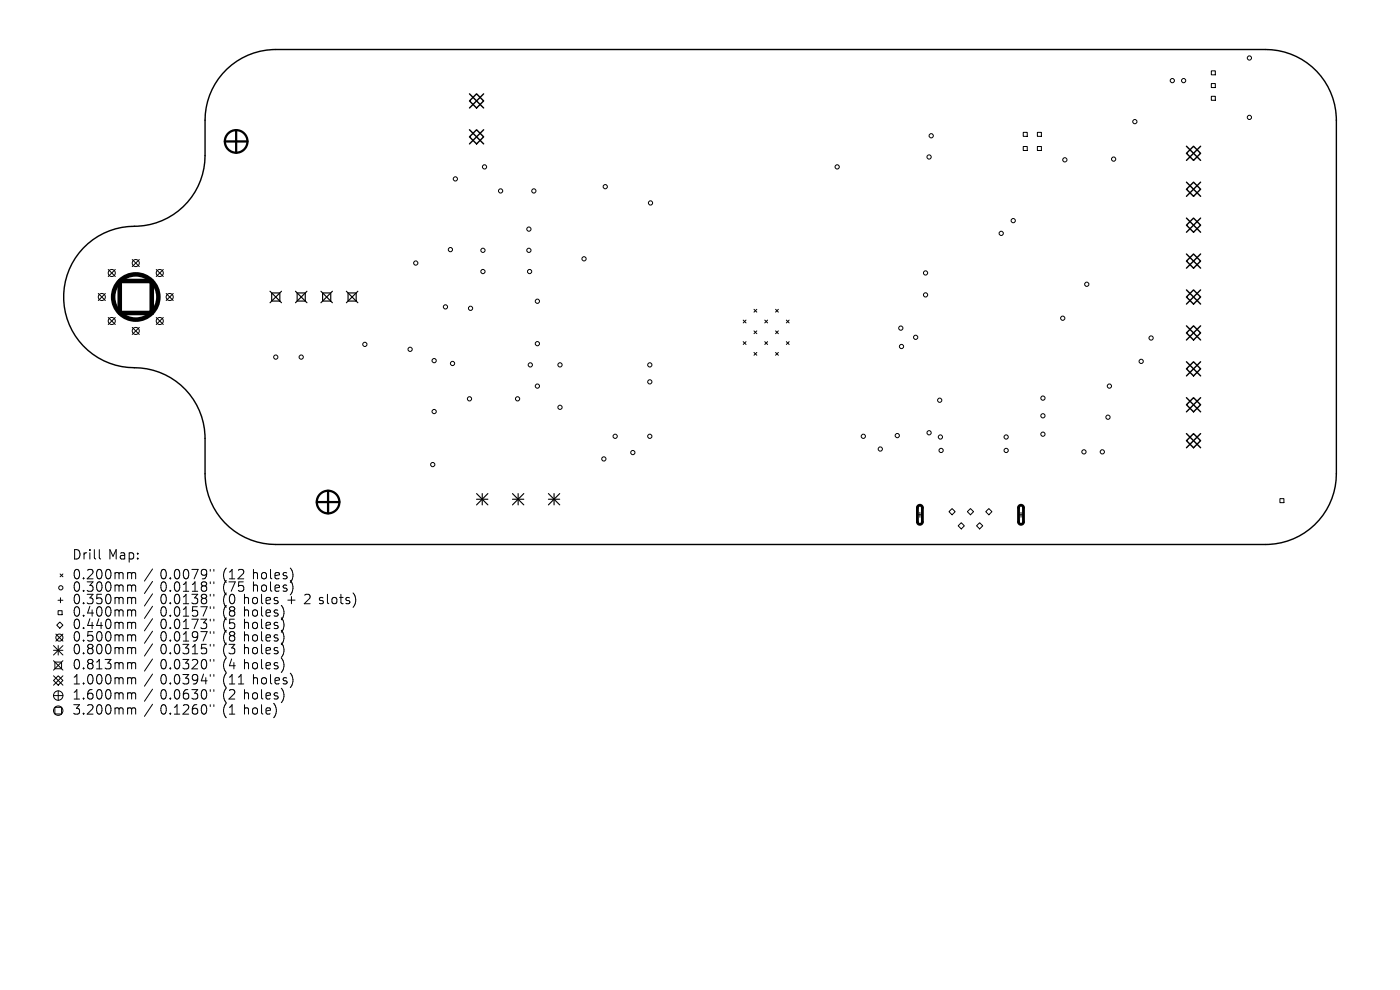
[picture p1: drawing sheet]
<svg xmlns="http://www.w3.org/2000/svg" width="297mm" height="210mm" viewBox="0 0 297 210" stroke-linecap="round" stroke-linejoin="round" font-family="sans-serif">
<defs><g id="words">
<g font-size="2.8">
<text x="15.4" y="119.1">Drill</text>
<text x="22.9" y="119.1">Map:</text>
<text x="15.4" y="123.3">0.200mm</text>
<text x="15.4" y="125.9">0.300mm</text>
<text x="34" y="123.3">0.0079&quot;</text>
<text x="34" y="125.9">0.0118&quot;</text>
<text x="47.3" y="123.3">(12</text>
<text x="47.3" y="125.9">(75</text>
<text x="53.7" y="123.3">holes)</text>
<text x="53.7" y="125.9">holes)</text>
<text x="15.4" y="128.6">0.350mm</text>
<text x="15.4" y="131.2">0.400mm</text>
<text x="34" y="128.6">0.0138&quot;</text>
<text x="34" y="131.2">0.0157&quot;</text>
<text x="47.3" y="128.6">(0</text>
<text x="47.3" y="131.2">(8</text>
<text x="51.8" y="128.6">holes</text>
<text x="51.8" y="131.2">holes)</text>
<text x="61.1" y="128.6">+</text>
<text x="64.9" y="128.6">2 slots)</text>
<text x="15.4" y="133.9">0.440mm</text>
<text x="15.4" y="136.5">0.500mm</text>
<text x="34" y="133.9">0.0173&quot;</text>
<text x="34" y="136.5">0.0197&quot;</text>
<text x="47.3" y="133.9">(5</text>
<text x="47.3" y="136.5">(8</text>
<text x="51.8" y="133.9">holes)</text>
<text x="51.8" y="136.5">holes)</text>
<text x="15.4" y="139.2">0.800mm</text>
<text x="15.4" y="142.4">0.813mm</text>
<text x="34" y="139.2">0.0315&quot;</text>
<text x="34" y="142.4">0.0320&quot;</text>
<text x="47.3" y="139.2">(3</text>
<text x="47.3" y="142.4">(4</text>
<text x="51.8" y="139.2">holes)</text>
<text x="51.8" y="142.4">holes)</text>
<text x="15.4" y="145.6">1.000mm</text>
<text x="15.4" y="148.8">1.600mm</text>
<text x="34" y="145.6">0.0394&quot;</text>
<text x="34" y="148.8">0.0630&quot;</text>
<text x="47.3" y="145.6">(11</text>
<text x="47.3" y="148.8">(2</text>
<text x="51.8" y="148.8">holes)</text>
<text x="53.7" y="145.6">holes)</text>
<text x="15.4" y="152">3.200mm</text>
<text x="34" y="152">0.1260&quot;</text>
<text x="47.3" y="152">(1</text>
<text x="51.8" y="152">hole)</text>
</g>
</g></defs>
<g fill="none" stroke="#000" stroke-width=".3">
<path d="M48.1 14.7a15 15 0 0 1 10.4-4.2h210a15 15 0 0 1 15 15v75a15 15 0 0 1-15 15h-210a15 15 0 0 1-15-15v-7.5a15.2 15.2 0 0 0-16.3-15.1 15 15 0 0 1-13.7-15.9 15 15 0 0 1 15.7-14 15 15 0 0 0 14.3-15v-7.5a15 15 0 0 1 4.6-10.8zM99.6 19.9l3 3M102.6 19.9l-3 3M99.6 21.4l1.5-1.5 1.5 1.5-1.5 1.5zM99.6 29l1.5-1.5 1.5 1.5-1.5 1.5zM99.6 27.5l3 3M102.6 27.5l-3 3M251.7 32.5l1.5-1.5 1.5 1.5-1.5 1.5zM251.7 31l3 3M251.7 38.6l3 3M254.7 31l-3 3M254.7 38.6l-3 3"/>
<path d="M251.7 40.1l1.5-1.5 1.5 1.5-1.5 1.5zM251.7 55.4l1.5-1.5 1.5 1.5-1.5 1.5zM251.7 46.3l3 3M251.7 53.9l3 3M253.2 46.3l1.5 1.5-1.5 1.5-1.5-1.5zM254.7 46.3l-3 3M254.7 53.9l-3 3M251.7 63l1.5-1.5 1.5 1.5-1.5 1.5zM251.7 70.6l1.5-1.5 1.5 1.5-1.5 1.5zM251.7 78.2l1.5-1.5 1.5 1.5-1.5 1.5zM251.7 61.5l3 3M251.7 69.1l3 3"/>
<path d="M251.7 76.7l3 3M254.7 61.5l-3 3M254.7 69.1l-3 3M254.7 76.7l-3 3M251.7 85.9l1.5-1.5 1.5 1.5-1.5 1.5zM251.7 93.5l1.5-1.5 1.5 1.5-1.5 1.5zM251.7 84.4l3 3M251.7 92l3 3M254.7 84.4l-3 3M254.7 92l-3 3"/>
</g>
<g fill="none" stroke="#000" stroke-width=".21">
<path d="M257 15h.8v.9h-.8zM257 17.7h.8v.9h-.8zM217.1 28.1h.8v.8h-.8zM217.1 31.1h.8v.8h-.8zM220.1 28.1h.8v.8h-.8zM220.1 31.1h.8v.8h-.8zM257 20.4h.8v.9h-.8zM23 57.2l1.5 1.5M24.5 57.2l-1.5 1.5M28.1 55.1l1.5 1.5M29.6 55.1l-1.5 1.5M33.1 57.2l1.5 1.5"/>
<path d="M34.6 57.2l-1.5 1.5M20.9 62.3l1.5 1.5M22.4 62.3l-1.5 1.5M23 67.3l1.5 1.5M24.5 67.3l-1.5 1.5M28.1 69.5l1.5 1.5M29.6 69.5l-1.5 1.5M33.1 67.3l1.5 1.5M34.6 67.3l-1.5 1.5M35.3 62.3l1.5 1.5M36.8 62.3l-1.5 1.5M157.7 67.9l.6 .6"/>
<path d="M157.7 72.5l.6 .6M158.3 67.9l-.6 .6M158.3 72.5l-.6 .6M160 70.2l.6 .6M160 65.6l.6 .6M160 74.8l.6 .6M160.6 65.6l-.6 .6M160.6 70.2l-.6 .6M160.6 74.8l-.6 .6M162.2 67.9l.6 .6M162.2 72.5l.6 .6M162.8 67.9l-.6 .6"/>
<path d="M162.8 72.5l-.6 .6M164.5 74.8l.6 .6M164.5 65.6l.6 .6M164.5 70.2l.6 .6M165.1 65.6l-.6 .6M165.1 70.2l-.6 .6M165.1 74.8l-.6 .6M166.8 72.5l.6 .6M166.8 67.9l.6 .6M167.4 67.9l-.6 .6M167.4 72.5l-.6 .6M21.1 116.6v1.7l.3 .3"/>
<path d="M194.6 109.2h1.1M195.2 108.7v1M201.3 108.5l.7-.6 .6 .6-.6 .7zM203.3 111.5l.6-.6 .7 .6-.7 .7zM205.2 108.5l.7-.6 .6 .6-.6 .7zM207.8 110.9l.7 .6-.7 .7-.6-.7zM209.8 107.9l.6 .6-.6 .7-.7-.7zM216.1 109.2h1M216.6 108.7v1M271.5 105.8h.9v.8h-.9zM11.4 137l2 2M11.4 138h2"/>
<path d="M11.9 134.5l1.5 1.5M12 132.6l.7-.6 .7 .6-.7 .7zM12.3 127.3h1.1M12.3 129.5h.9v.9h-.9zM12.4 137v2M12.8 121.8l.6 .6M12.8 126.8v1.1M13.4 121.8l-.6 .6M13.4 134.5l-1.5 1.5M13.4 137l-2 2M27.6 121.5l.3 .2M27.6 124.1l.3 .3"/>
<path d="M27.6 126.7l.3 .3M27.6 129.4l.3 .3M27.6 132l.3 .3M27.6 134.7l.3 .2M27.6 137.4l.3 .2M27.9 121.7v1.1M27.9 124.4v1M27.9 127v1.1M27.9 129.7v1M27.9 132.3v1M27.9 134.9v1.1M27.9 137.6v1.1"/>
<path d="M27.9 121.7l.3-.2h.5l.1 1.3M27.9 124.4l.3-.3 .5 .1 .1 1.2M27.9 127l.3-.3 .5 .1 .1 1.3M27.9 129.7l.3-.3 .5 .1 .1 1.2M27.9 132.3l.3-.3 .5 .1 .1 1.2M27.9 134.9l.3-.2h.5l.1 1.3M27.9 137.6l.3-.2h.5l.1 1.3M32.4 120.7l-1.8 2.6M32.4 123.3l-1.8 2.6M32.4 126l-1.8 2.5M32.4 128.6l-1.8 2.6M32.4 131.3l-1.8 2.5"/>
<path d="M32.4 133.9l-1.8 2.6M32.4 136.6l-1.8 2.6M32.4 139.8l-1.8 2.6M44.6 120.8v.4M44.6 123.4v.4M44.6 126.1v.3M44.6 128.7v.4M44.6 131.3v.4M44.6 134v.4M44.6 136.7v.4M44.6 139.9v.4M45.4 120.8v.4"/>
<path d="M45.4 123.4v.4M45.4 126.1v.3M45.4 128.7v.4M45.4 131.3v.4M45.4 134v.4M45.4 136.7v.4M45.4 139.9v.4M60.2 129.3v1.3M60.2 131.9v1.4M60.2 134.6v1.3M60.2 137.3v1.3M62.1 121.4v1.3"/>
<path d="M62.1 124v1.3M11.4 144.4l1-1 1 1-1 1zM11.4 140.2l2 2M11.4 143.4l2 2M11.4 147.6h2M11.6 140.4h1.5v1.5h-1.5zM11.6 150h1.5v1.5h-1.5zM12.4 146.6v2M13.4 140.2l-2 2M13.4 143.4l-2 2M27.6 140.6l.3 .2M27.6 143.8l.3 .2"/>
<path d="M27.6 147l.3 .2M27.6 150.2l.3 .2M27.9 140.8v1.1M27.9 144v1.1M27.9 147.2v1.1M27.9 150.4v1.1M27.9 140.8l.3-.2h.5l.1 1.3M27.9 144l.3-.2h.5l.1 1.3M27.9 147.2l.3-.2h.5l.1 1.3M27.9 150.4l.3-.2h.5l.1 1.3M32.4 143l-1.8 2.6M32.4 146.2l-1.8 2.6"/>
<path d="M32.4 149.4l-1.8 2.6M44.6 143.1v.4M44.6 146.3v.4M44.6 149.5v.4M45.4 143.1v.4M45.4 146.3v.4M45.4 149.5v.4M50.6 145.1h1.1M60.2 140.5v1.3M60.2 146.9v1.3M62.1 143.7v1.3"/>
<circle cx="248.7" cy="17.1" r=".45"/>
<circle cx="251.1" cy="17.1" r=".45"/>
<circle cx="265.1" cy="12.3" r=".45"/>
<circle cx="96.6" cy="38" r=".45"/>
<circle cx="102.8" cy="35.4" r=".45"/>
<circle cx="128.4" cy="39.6" r=".45"/>
<circle cx="177.6" cy="35.4" r=".45"/>
<circle cx="197.1" cy="33.3" r=".45"/>
<circle cx="197.6" cy="28.8" r=".45"/>
<circle cx="225.9" cy="33.9" r=".45"/>
<circle cx="236.3" cy="33.8" r=".45"/>
<circle cx="240.8" cy="25.8" r=".45"/>
<circle cx="265.1" cy="24.9" r=".45"/>
<circle cx="23.7" cy="57.9" r=".75"/>
<circle cx="28.8" cy="55.8" r=".75"/>
<circle cx="33.9" cy="57.9" r=".75"/>
<circle cx="88.2" cy="55.8" r=".45"/>
<circle cx="95.6" cy="53" r=".45"/>
<circle cx="102.5" cy="57.6" r=".45"/>
<circle cx="102.5" cy="53.1" r=".45"/>
<circle cx="106.2" cy="40.5" r=".45"/>
<circle cx="112.2" cy="53.1" r=".45"/>
<circle cx="112.2" cy="48.6" r=".45"/>
<circle cx="112.4" cy="57.6" r=".45"/>
<circle cx="113.3" cy="40.5" r=".45"/>
<circle cx="123.9" cy="54.9" r=".45"/>
<circle cx="138" cy="43.1" r=".45"/>
<circle cx="196.4" cy="57.9" r=".45"/>
<circle cx="212.4" cy="49.5" r=".45"/>
<circle cx="215" cy="46.8" r=".45"/>
<circle cx="21.6" cy="63" r=".75"/>
<circle cx="23.7" cy="68.1" r=".75"/>
<circle cx="28.8" cy="70.2" r=".75"/>
<circle cx="33.9" cy="68.1" r=".75"/>
<circle cx="36" cy="63" r=".75"/>
<circle cx="58.5" cy="75.8" r=".45"/>
<circle cx="63.9" cy="75.8" r=".45"/>
<circle cx="77.4" cy="73.1" r=".45"/>
<circle cx="87" cy="74.1" r=".45"/>
<circle cx="92.1" cy="76.5" r=".45"/>
<circle cx="94.5" cy="65.1" r=".45"/>
<circle cx="96" cy="77.1" r=".45"/>
<circle cx="99.8" cy="65.4" r=".45"/>
<circle cx="112.5" cy="77.4" r=".45"/>
<circle cx="114" cy="63.9" r=".45"/>
<circle cx="114" cy="72.9" r=".45"/>
<circle cx="118.8" cy="77.4" r=".45"/>
<circle cx="137.9" cy="77.4" r=".45"/>
<circle cx="191.1" cy="69.6" r=".45"/>
<circle cx="191.3" cy="73.5" r=".45"/>
<circle cx="194.3" cy="71.6" r=".45"/>
<circle cx="196.4" cy="62.6" r=".45"/>
<circle cx="225.5" cy="67.5" r=".45"/>
<circle cx="230.6" cy="60.3" r=".45"/>
<circle cx="242.1" cy="76.7" r=".45"/>
<circle cx="244.2" cy="71.7" r=".45"/>
<circle cx="91.8" cy="98.6" r=".45"/>
<circle cx="92.1" cy="87.3" r=".45"/>
<circle cx="99.6" cy="84.6" r=".45"/>
<circle cx="109.8" cy="84.6" r=".45"/>
<circle cx="114" cy="81.9" r=".45"/>
<circle cx="118.8" cy="86.4" r=".45"/>
<circle cx="128.1" cy="97.4" r=".45"/>
<circle cx="130.5" cy="92.6" r=".45"/>
<circle cx="134.3" cy="96" r=".45"/>
<circle cx="137.9" cy="92.6" r=".45"/>
<circle cx="137.9" cy="81" r=".45"/>
<circle cx="183.2" cy="92.6" r=".45"/>
<circle cx="186.8" cy="95.3" r=".45"/>
<circle cx="190.4" cy="92.4" r=".45"/>
<circle cx="197.1" cy="91.8" r=".45"/>
<circle cx="199.4" cy="84.9" r=".45"/>
<circle cx="199.5" cy="92.7" r=".45"/>
<circle cx="199.7" cy="95.6" r=".45"/>
<circle cx="213.5" cy="95.6" r=".45"/>
<circle cx="213.5" cy="92.7" r=".45"/>
<circle cx="221.3" cy="88.2" r=".45"/>
<circle cx="221.3" cy="84.5" r=".45"/>
<circle cx="221.3" cy="92.1" r=".45"/>
<circle cx="230" cy="95.9" r=".45"/>
<circle cx="233.9" cy="95.9" r=".45"/>
<circle cx="235.1" cy="88.5" r=".45"/>
<circle cx="235.4" cy="81.9" r=".45"/>
<circle cx="12.6" cy="135.3" r=".75"/>
<circle cx="12.9" cy="124.7" r=".45"/>
<circle cx="12.4" cy="147.6" r="1"/>
<circle cx="12.4" cy="150.8" r="1"/>
</g>
<path d="M194.8 107.3l.5-.1 .4 .5v3.1l-.2 .3-.3 .1-.4-.1-.2-.4v-3zM216.2 107.3l.6-.1 .3 .5v3.1l-.2 .3-.3 .1-.3-.1-.2-.4v-3z" fill="none" stroke="#000" stroke-width=".6"/>
<g fill="none" stroke="#000" stroke-width=".24">
<path d="M57.3 61.8l2.4 2.4M57.6 62.1h1.8v1.8h-1.8zM59.7 61.8l-2.4 2.4M62.7 61.8l2.4 2.4M63 62.1h1.8v1.8h-1.8zM65.1 61.8l-2.4 2.4M68.1 61.8l2.4 2.4M68.4 62.1h1.8v1.8h-1.8zM70.5 61.8l-2.4 2.4M73.5 61.8l2.4 2.4M73.8 62.1h1.8v1.8h-1.8zM75.9 61.8l-2.4 2.4"/>
<path d="M101.1 104.7l2.4 2.4M101.1 105.9h2.4M102.3 104.7v2.4M103.5 104.7l-2.4 2.4M108.7 105.9h2.4M108.7 104.7l2.4 2.4M109.9 104.7v2.4M111.1 104.7l-2.4 2.4M116.3 105.9h2.4M116.3 104.7l2.4 2.4M117.5 104.7v2.4M118.7 104.7l-2.4 2.4"/>
</g>
<g fill="none" stroke="#000" stroke-width=".48">
<path d="M47.7 30h4.8M50.1 27.6v4.8M67.2 106.5h4.8M69.6 104.1v4.8"/>
<circle cx="50.1" cy="30" r="2.4"/>
<circle cx="69.6" cy="106.5" r="2.4"/>
</g>
<g fill="none" stroke="#000" stroke-width=".96">
<path d="M25.4 59.6h6.8v6.8h-6.8z"/>
<circle cx="28.8" cy="63" r="4.8"/>
</g>
<use href="#words"/>
</svg>
